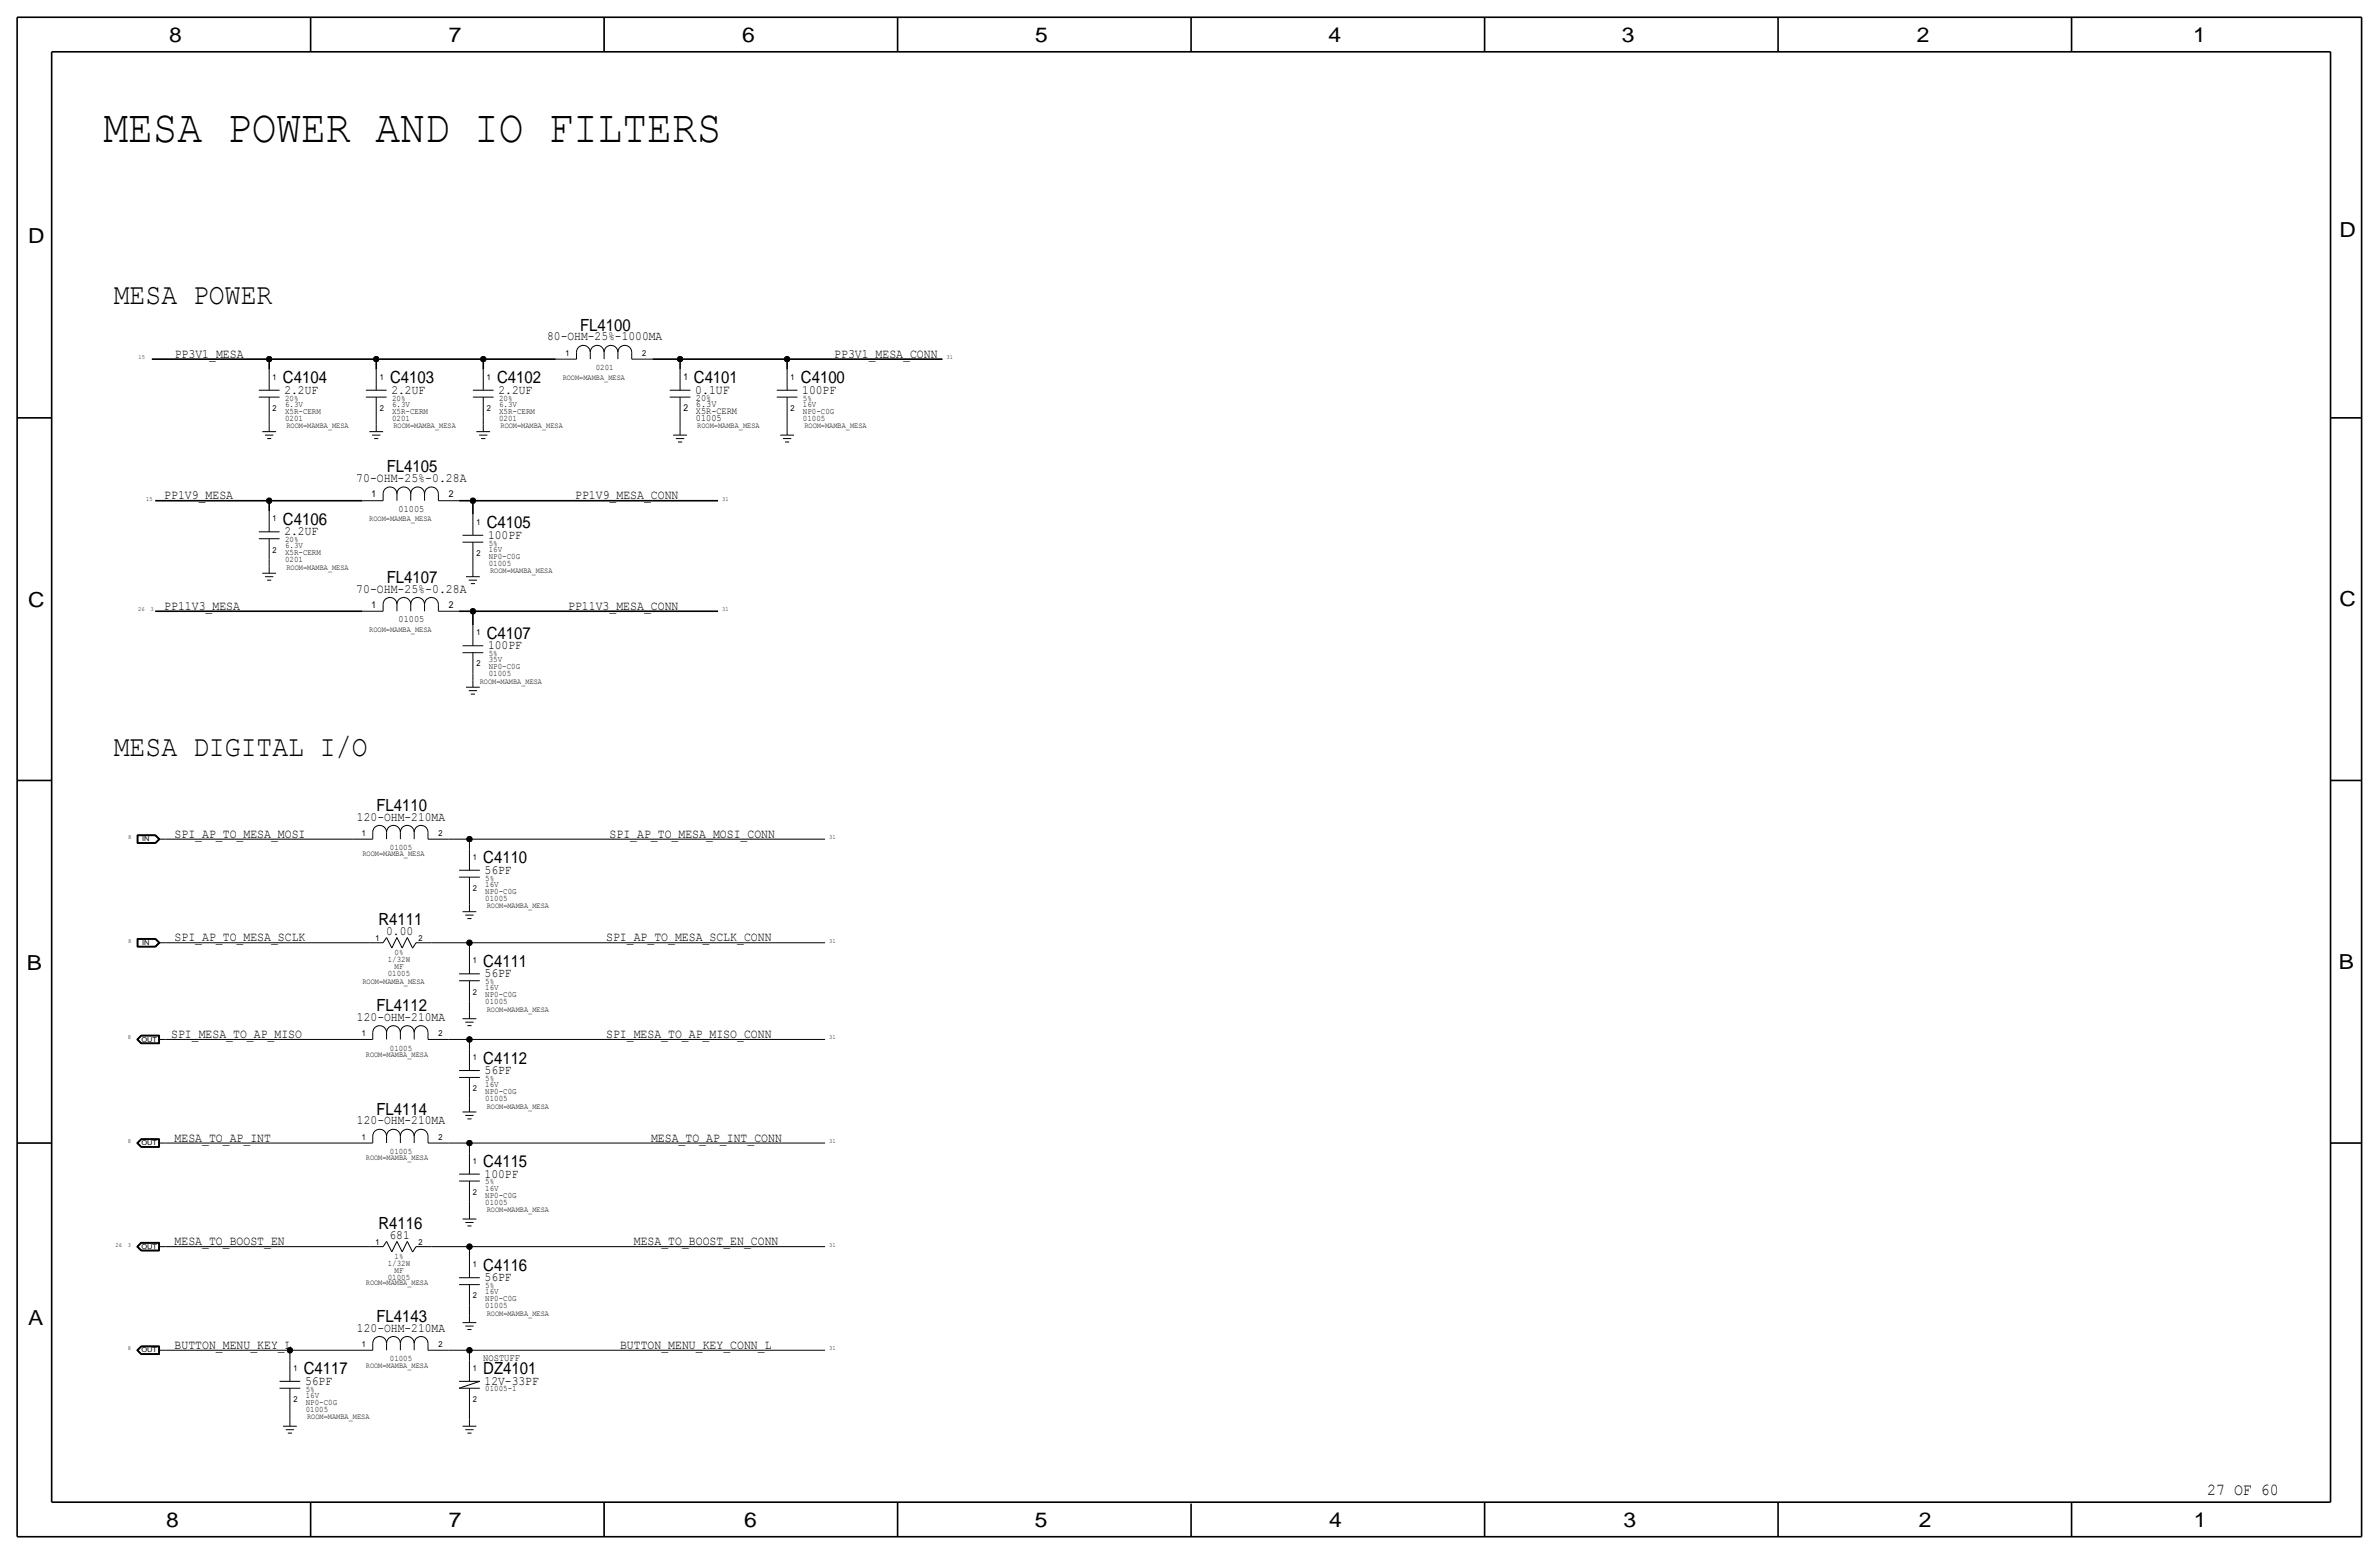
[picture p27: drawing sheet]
<svg xmlns="http://www.w3.org/2000/svg" width="875mm" height="572mm" viewBox="0 0 875 572" stroke-linecap="round" stroke-linejoin="round" font-family="sans-serif">
<defs><g id="words">
<text font-size="17" x="38" y="52.1">MESA POWER AND IO FILTERS</text>
<g font-size="10.9">
<text x="41.9" y="111.8">MESA POWER</text>
<text x="41.9" y="278.1">MESA DIGITAL I/O</text>
</g>
<g font-size="7.6">
<text x="62.2" y="15.5">8</text>
<text x="165" y="15.5">7</text>
<text x="273" y="15.5">6</text>
<text x="380.7" y="15.5">5</text>
<text x="488.6" y="15.5">4</text>
<text x="596.6" y="15.5">3</text>
<text x="705.1" y="15.5">2</text>
<text x="806.7" y="15.5">1</text>
<text x="10.4" y="89.4">D</text>
<text x="860.5" y="87.1">D</text>
<text x="10.4" y="223.3">C</text>
<text x="860.5" y="222.8">C</text>
<text x="9.8" y="356.6">B</text>
<text x="860.2" y="356.4">B</text>
<text x="10.4" y="487.4">A</text>
<text x="61.2" y="561.6">8</text>
<text x="165" y="561.6">7</text>
<text x="273.8" y="561.6">6</text>
<text x="380.7" y="561.6">5</text>
<text x="488.9" y="561.6">4</text>
<text x="597.1" y="561.6">3</text>
<text x="705.8" y="561.6">2</text>
<text x="806.9" y="561.6">1</text>
</g>
<g font-size="6.2">
<text x="213.4" y="121.7">FL4100</text>
<text x="104.1" y="141">C4104</text>
<text x="143.5" y="141">C4103</text>
<text x="182.8" y="141">C4102</text>
<text x="255.2" y="141">C4101</text>
<text x="294.6" y="141">C4100</text>
<text x="142.3" y="173.7">FL4105</text>
<text x="104.1" y="193">C4106</text>
<text x="179" y="194.3">C4105</text>
<text x="142.3" y="214.4">FL4107</text>
<text x="179" y="234.9">C4107</text>
<text x="138.5" y="298.2">FL4110</text>
<text x="177.7" y="317.5">C4110</text>
<text x="139.2" y="340.4">R4111</text>
<text x="177.7" y="355.6">C4111</text>
<text x="138.5" y="371.9">FL4112</text>
<text x="177.7" y="391.2">C4112</text>
<text x="138.5" y="410">FL4114</text>
<text x="177.7" y="429.3">C4115</text>
<text x="139.2" y="452.1">R4116</text>
<text x="177.7" y="467.4">C4116</text>
<text x="138.5" y="486.2">FL4143</text>
<text x="111.7" y="505.5">C4117</text>
<text x="177.7" y="505.5">DZ4101</text>
<text x="811.8" y="549.7">27 OF 60</text>
</g>
<g font-size="4.7">
<text x="201.3" y="125.2">80-OHM-25%-1000MA</text>
<text x="64.3" y="131.6">PP3V1_MESA</text>
<text x="306.9" y="131.6">PP3V1_MESA_CONN</text>
<text x="104.6" y="144.8">2.2UF</text>
<text x="144" y="144.8">2.2UF</text>
<text x="183.3" y="144.8">2.2UF</text>
<text x="255.7" y="144.8">0.1UF</text>
<text x="295.1" y="144.8">100PF</text>
<text x="131.1" y="177.3">70-OHM-25%-0.28A</text>
<text x="60.4" y="183.6">PP1V9_MESA</text>
<text x="211.5" y="183.6">PP1V9_MESA_CONN</text>
<text x="104.6" y="196.8">2.2UF</text>
<text x="179.5" y="198.1">100PF</text>
<text x="131.1" y="217.9">70-OHM-25%-0.28A</text>
<text x="60.4" y="224.3">PP11V3_MESA</text>
<text x="209" y="224.3">PP11V3_MESA_CONN</text>
<text x="179.5" y="238.8">100PF</text>
<text x="131.3" y="301.8">120-OHM-210MA</text>
<text x="64.2" y="308.1">SPI_AP_TO_MESA_MOSI</text>
<text x="224.2" y="308.1">SPI_AP_TO_MESA_MOSI_CONN</text>
<text x="178.3" y="321.3">56PF</text>
<text x="64.2" y="346.2">SPI_AP_TO_MESA_SCLK</text>
<text x="142" y="343.9">0.00</text>
<text x="223" y="346.2">SPI_AP_TO_MESA_SCLK_CONN</text>
<text x="178.3" y="359.4">56PF</text>
<text x="131.3" y="375.4">120-OHM-210MA</text>
<text x="62.9" y="381.8">SPI_MESA_TO_AP_MISO</text>
<text x="223" y="381.8">SPI_MESA_TO_AP_MISO_CONN</text>
<text x="178.3" y="395">56PF</text>
<text x="131.3" y="413.5">120-OHM-210MA</text>
<text x="64.2" y="419.9">MESA_TO_AP_INT</text>
<text x="239.5" y="419.9">MESA_TO_AP_INT_CONN</text>
<text x="178.3" y="433.1">100PF</text>
<text x="143.3" y="455.7">681</text>
<text x="64.2" y="458">MESA_TO_BOOST_EN</text>
<text x="233.1" y="458">MESA_TO_BOOST_EN_CONN</text>
<text x="178.3" y="471.2">56PF</text>
<text x="131.3" y="489.7">120-OHM-210MA</text>
<text x="64.2" y="496.1">BUTTON_MENU_KEY_L</text>
<text x="228" y="496.1">BUTTON_MENU_KEY_CONN_L</text>
<text x="112.2" y="509.3">56PF</text>
<text x="178.3" y="509.3">12V-33PF</text>
</g>
<text font-size="3.6" x="177.7" y="500.4">NOSTUFF</text>
<g font-size="3.5">
<text x="251.4" y="139.7">1</text>
<text x="256" y="149.6">6.3V</text>
<text x="256" y="147.3">20%</text>
<text x="251.4" y="151.1">2</text>
<text x="256" y="152.1">X5R-CERM</text>
<text x="256" y="154.7">01005</text>
<text x="136.6" y="182.9">1</text>
<text x="165" y="182.9">2</text>
<text x="146.6" y="188.2">01005</text>
<text x="136.6" y="223.5">1</text>
<text x="165" y="223.5">2</text>
<text x="146.6" y="228.9">01005</text>
</g>
<g font-size="3.1">
<text x="208" y="130.8">1</text>
<text x="236.2" y="130.8">2</text>
<text x="219.2" y="136.1">0201</text>
<text x="100.3" y="139.7">1</text>
<text x="139.6" y="139.7">1</text>
<text x="179" y="139.7">1</text>
<text x="290.8" y="139.7">1</text>
<text x="104.9" y="149.6">6.3V</text>
<text x="104.9" y="147.3">20%</text>
<text x="144.2" y="147.3">20%</text>
<text x="144.2" y="149.6">6.3V</text>
<text x="183.6" y="149.6">6.3V</text>
<text x="183.6" y="147.3">20%</text>
<text x="295.4" y="147.3">5%</text>
<text x="295.4" y="149.6">16V</text>
<text x="100.3" y="151.1">2</text>
<text x="104.9" y="152.1">X5R-CERM</text>
<text x="104.9" y="154.7">0201</text>
<text x="139.6" y="151.1">2</text>
<text x="144.2" y="152.1">X5R-CERM</text>
<text x="144.2" y="154.7">0201</text>
<text x="179" y="151.1">2</text>
<text x="183.6" y="152.1">X5R-CERM</text>
<text x="183.6" y="154.7">0201</text>
<text x="290.8" y="151.1">2</text>
<text x="295.4" y="154.7">01005</text>
<text x="295.4" y="152.1">NP0-C0G</text>
<text x="100.3" y="191.8">1</text>
<text x="175.2" y="193">1</text>
<text x="100.3" y="203.2">2</text>
<text x="104.9" y="201.7">6.3V</text>
<text x="104.9" y="199.4">20%</text>
<text x="179.8" y="200.7">5%</text>
<text x="179.8" y="202.9">16V</text>
<text x="104.9" y="204.2">X5R-CERM</text>
<text x="104.9" y="206.8">0201</text>
<text x="175.2" y="204.5">2</text>
<text x="179.8" y="208">01005</text>
<text x="179.8" y="205.5">NP0-C0G</text>
<text x="175.2" y="233.7">1</text>
<text x="175.2" y="245.1">2</text>
<text x="179.8" y="243.6">35V</text>
<text x="179.8" y="241.3">5%</text>
<text x="179.8" y="248.7">01005</text>
<text x="179.8" y="246.1">NP0-C0G</text>
<text x="133" y="307.3">1</text>
<text x="161.2" y="307.3">2</text>
<text x="143.4" y="312.7">01005</text>
<text x="173.9" y="316.2">1</text>
<text x="178.5" y="323.8">5%</text>
<text x="173.9" y="327.7">2</text>
<text x="178.5" y="328.7">NP0-C0G</text>
<text x="178.5" y="326.1">16V</text>
<text x="178.5" y="331.2">01005</text>
<text x="138.1" y="345.9">1</text>
<text x="153.9" y="345.9">2</text>
<text x="142.6" y="353.8">1/32W</text>
<text x="145.1" y="351.3">0%</text>
<text x="142.6" y="358.9">01005</text>
<text x="145.1" y="356.4">MF</text>
<text x="173.9" y="354.3">1</text>
<text x="173.9" y="365.8">2</text>
<text x="178.5" y="364.2">16V</text>
<text x="178.5" y="362">5%</text>
<text x="178.5" y="369.3">01005</text>
<text x="178.5" y="366.8">NP0-C0G</text>
<text x="133" y="381">1</text>
<text x="161.2" y="381">2</text>
<text x="143.4" y="386.3">01005</text>
<text x="173.9" y="389.9">1</text>
<text x="173.9" y="401.3">2</text>
<text x="178.5" y="399.8">16V</text>
<text x="178.5" y="397.5">5%</text>
<text x="178.5" y="402.3">NP0-C0G</text>
<text x="178.5" y="404.9">01005</text>
<text x="133" y="419.1">1</text>
<text x="161.2" y="419.1">2</text>
<text x="143.4" y="424.4">01005</text>
<text x="173.9" y="428">1</text>
<text x="178.5" y="435.6">5%</text>
<text x="178.5" y="437.9">16V</text>
<text x="173.9" y="439.4">2</text>
<text x="178.5" y="443">01005</text>
<text x="178.5" y="440.4">NP0-C0G</text>
<text x="138.1" y="457.7">1</text>
<text x="153.9" y="457.7">2</text>
<text x="142.6" y="465.6">1/32W</text>
<text x="145.1" y="463">1%</text>
<text x="173.9" y="466.1">1</text>
<text x="142.6" y="470.7">01005</text>
<text x="145.1" y="468.1">MF</text>
<text x="178.5" y="473.7">5%</text>
<text x="173.9" y="477.5">2</text>
<text x="178.5" y="476">16V</text>
<text x="178.5" y="478.5">NP0-C0G</text>
<text x="178.5" y="481.1">01005</text>
<text x="133" y="495.3">1</text>
<text x="161.2" y="495.3">2</text>
<text x="143.4" y="500.6">01005</text>
<text x="107.9" y="504.2">1</text>
<text x="173.9" y="504.2">1</text>
<text x="107.9" y="515.6">2</text>
<text x="112.5" y="511.8">5%</text>
<text x="112.5" y="514.1">16V</text>
<text x="173.9" y="515.6">2</text>
<text x="178.5" y="511.6">01005-1</text>
<text x="112.5" y="519.2">01005</text>
<text x="112.5" y="516.6">NP0-C0G</text>
</g>
<g font-size="2.9">
<text x="207" y="139.7">ROOM=MAMBA_MESA</text>
<text x="105.4" y="157.5">ROOM=MAMBA_MESA</text>
<text x="144.7" y="157.5">ROOM=MAMBA_MESA</text>
<text x="184.1" y="157.5">ROOM=MAMBA_MESA</text>
<text x="256.5" y="157.5">ROOM=MAMBA_MESA</text>
<text x="295.9" y="157.5">ROOM=MAMBA_MESA</text>
<text x="135.8" y="191.8">ROOM=MAMBA_MESA</text>
<text x="105.4" y="209.5">ROOM=MAMBA_MESA</text>
<text x="180.3" y="210.8">ROOM=MAMBA_MESA</text>
<text x="135.8" y="232.4">ROOM=MAMBA_MESA</text>
<text x="176.5" y="251.5">ROOM=MAMBA_MESA</text>
<text x="133.3" y="315">ROOM=MAMBA_MESA</text>
<text x="179" y="334">ROOM=MAMBA_MESA</text>
<text x="133.3" y="362">ROOM=MAMBA_MESA</text>
<text x="179" y="372.1">ROOM=MAMBA_MESA</text>
<text x="134.6" y="388.6">ROOM=MAMBA_MESA</text>
<text x="179" y="407.7">ROOM=MAMBA_MESA</text>
<text x="134.6" y="426.7">ROOM=MAMBA_MESA</text>
<text x="179" y="445.8">ROOM=MAMBA_MESA</text>
<text x="134.6" y="472.4">ROOM=MAMBA_MESA</text>
<text x="179" y="483.9">ROOM=MAMBA_MESA</text>
<text x="134.6" y="502.9">ROOM=MAMBA_MESA</text>
<text x="113" y="522">ROOM=MAMBA_MESA</text>
</g>
<g font-size="2.5">
<text x="52.3" y="309.4">IN</text>
<text x="52.3" y="347.5">IN</text>
<text x="52" y="383">OUT</text>
<text x="52" y="421.1">OUT</text>
<text x="52" y="459.2">OUT</text>
<text x="52" y="497.3">OUT</text>
</g>
<g font-size="2.3">
<text x="51" y="132.1">15</text>
<text x="348.2" y="132.1">31</text>
<text x="53.8" y="184.2">15</text>
<text x="265.6" y="184.2">31</text>
<text x="50.8" y="224.8">26</text>
<text x="55.4" y="224.8">3</text>
<text x="265.6" y="224.8">31</text>
<text x="47.2" y="308.6">8</text>
<text x="305" y="308.6">31</text>
<text x="47.2" y="346.7">8</text>
<text x="305" y="346.7">31</text>
<text x="47" y="382.3">8</text>
<text x="305" y="382.3">31</text>
<text x="47" y="420.4">8</text>
<text x="305" y="420.4">31</text>
<text x="42.5" y="458.5">26</text>
<text x="47" y="458.5">3</text>
<text x="305" y="458.5">31</text>
<text x="47" y="496.6">8</text>
<text x="305" y="496.6">31</text>
</g>
</g></defs>
<g fill="none" stroke="#000" stroke-width=".37">
<path d="M99 135.9v7.6zM138.4 135.9v7.6zM177.7 135.9v7.6zM204.4 132.1h7.6zM212 129.5a2.54 2.54 0 0 1 2.6-2.5 2.54 2.54 0 0 1 2.5 2.5 2.54 2.54 0 0 1 2.6-2.5 2.54 2.54 0 0 1 2.5 2.5 2.54 2.54 0 0 1 2.5-2.5 2.54 2.54 0 0 1 2.6 2.5 2.54 2.54 0 0 1 2.5-2.5 2.54 2.54 0 0 1 2.6 2.5M212 129.5v2.6zM217.1 129.5v2.6zM222.2 129.5v2.6zM227.3 129.5v2.6zM232.4 132.1h7.6zM232.4 129.5v2.6zM250.1 135.9v7.6z"/>
<path d="M289.5 135.9v7.6zM95.2 143.5h7.6zM95.2 146.1h7.6zM96.5 158.8h5zM99 153.7v2.5zM99 156.2v2.6zM99 146v7.7zM134.6 143.5h7.6zM134.6 146.1h7.6zM135.8 158.8h5.1zM138.4 153.7v2.5zM138.4 156.2v2.6z"/>
<path d="M138.4 146v7.7zM173.9 143.5h7.7zM173.9 146.1h7.7zM175.2 158.8h5.1zM177.7 153.7v2.5zM177.7 156.2v2.6zM177.7 146v7.7zM246.3 143.5h7.6zM246.3 146.1h7.6zM250.1 153.7v3.8zM250.1 146v7.7zM250.1 157.5v2.5z"/>
<path d="M285.7 146.1h7.6zM285.7 143.5h7.6zM289.5 153.7v3.8zM289.5 146v7.7zM289.5 157.5v2.5zM97.5 160h3zM98.2 161.3h1.6zM136.9 160h3zM137.6 161.3h1.5zM176.2 160h3.1zM177 161.3h1.5zM247.6 160h5.1z"/>
<path d="M248.6 161.3h3.1zM249.4 162.6h1.5zM287 160h5zM288 161.3h3zM288.7 162.6h1.6zM95.2 195.6h7.6zM95.2 198.1h7.6zM99 188v7.6zM99 198.1v7.6zM133.3 184.2h7.6zM140.9 181.6a2.54 2.54 0 0 1 2.6-2.5 2.54 2.54 0 0 1 2.5 2.5 2.54 2.54 0 0 1 2.5-2.5 2.54 2.54 0 0 1 2.6 2.5 2.54 2.54 0 0 1 2.5-2.5 2.54 2.54 0 0 1 2.6 2.5 2.54 2.54 0 0 1 2.5-2.5 2.54 2.54 0 0 1 2.5 2.5M140.9 181.6v2.6z"/>
<path d="M146 181.6v2.6zM151.1 181.6v2.6zM156.2 181.6v2.6zM161.2 181.6v2.6zM161.2 184.2h7.7zM170.1 199.4h7.6zM170.1 196.9h7.6zM173.9 189.2v7.7zM173.9 199.4v7.6zM96.5 210.8h5zM97.5 212.1h3zM98.2 213.4h1.6z"/>
<path d="M99 205.7v2.6zM99 208.3v2.5zM171.4 212.1h5.1zM172.4 213.4h3.1zM173.2 214.6h1.5zM173.9 207v2.6zM173.9 209.6v2.5zM133.3 224.8h7.6zM140.9 222.3a2.54 2.54 0 0 1 2.6-2.6 2.54 2.54 0 0 1 2.5 2.6 2.54 2.54 0 0 1 2.5-2.6 2.54 2.54 0 0 1 2.6 2.6 2.54 2.54 0 0 1 2.5-2.6 2.54 2.54 0 0 1 2.6 2.6 2.54 2.54 0 0 1 2.5-2.6 2.54 2.54 0 0 1 2.5 2.6M140.9 222.3v2.5zM146 222.3v2.5zM151.1 222.3v2.5z"/>
<path d="M156.2 222.3v2.5zM161.2 222.3v2.5zM161.2 224.8h7.7zM170.1 237.5h7.6zM173.9 229.9v7.6zM170.1 240h7.6zM171.4 252.7h5.1zM172.4 254h3.1zM173.2 255.3h1.5zM173.9 247.7v2.5zM173.9 240v7.7zM173.9 250.2v2.5z"/>
<path d="M50.4 307h6.9zM50.4 307v3.2zM50.4 310.2h6.9zM50.5 307.1h6.7zM50.5 307.1v3zM50.5 310.1h6.7zM50.6 307.2v2.8zM50.6 310h6.5zM50.6 307.2h6.5zM50.7 307.3h6.4zM50.7 307.3v2.6zM50.7 309.9h6.4z"/>
<path d="M57.1 307.3l1.3 1.3zM57.1 309.9l1.3-1.3zM57.1 310l1.4-1.4zM57.2 307.2l1.3 1.4zM57.2 310.1l1.5-1.5zM57.2 307.1l1.5 1.5zM57.3 310.2l1.5-1.6zM57.3 307l1.5 1.6zM58.4 308.6h2.5zM60.9 308.6h68.6zM129.5 308.6h7.6zM137.1 306.1a2.54 2.54 0 0 1 2.5-2.6 2.54 2.54 0 0 1 2.6 2.6 2.54 2.54 0 0 1 2.5-2.6 2.54 2.54 0 0 1 2.6 2.6 2.54 2.54 0 0 1 2.5-2.6 2.54 2.54 0 0 1 2.5 2.6 2.54 2.54 0 0 1 2.6-2.6 2.54 2.54 0 0 1 2.5 2.6"/>
<path d="M137.1 306.1v2.5zM142.2 306.1v2.5zM147.3 306.1v2.5zM152.3 306.1v2.5zM157.4 308.6h7.6zM157.4 306.1v2.5zM165 308.6h7.7zM172.7 308.6h130.8zM172.7 308.6v3.8zM172.7 312.4v7.6zM168.9 320h7.6zM168.9 322.6h7.6z"/>
<path d="M170.1 335.3h5.1zM171.1 336.6h3.1zM171.9 337.8h1.5zM172.7 330.2v2.5zM172.7 322.6v7.6zM172.7 332.7v2.6zM50.4 345.1h6.9zM50.4 345.1v3.2zM50.4 348.3h6.9zM50.5 345.2h6.7zM50.5 345.2v3zM50.5 348.2h6.7z"/>
<path d="M50.6 345.3v2.8zM50.6 348.1h6.5zM50.6 345.3h6.5zM50.7 345.4h6.4zM50.7 345.4v2.6zM50.7 348h6.4zM57.1 345.4l1.3 1.3zM57.1 348l1.3-1.3zM57.1 348.1l1.4-1.4zM57.2 345.3l1.3 1.4zM57.2 345.2l1.5 1.5zM57.3 345.1l1.5 1.6z"/>
<path d="M58.4 346.7h2.5zM58.7 346.7l-1.5 1.5zM58.8 346.7l-1.5 1.6zM60.9 346.7h74.9zM135.8 346.7h5.1zM142.2 344.8l-1.3 1.9zM142.2 344.8l1.9 3.8zM146 344.8l1.9 3.8zM146 344.8l-1.9 3.8zM149.8 344.8l-1.9 3.8zM149.8 344.8l1.9 3.8zM153 346.7l-1.3 2z"/>
<path d="M153 346.7h5.7zM158.7 346.7h14zM168.9 358.1h7.6zM172.7 346.7h130.8zM172.7 346.7v3.8zM172.7 350.5v7.6zM137.1 379.7a2.54 2.54 0 0 1 2.5-2.5 2.54 2.54 0 0 1 2.6 2.5 2.54 2.54 0 0 1 2.5-2.5 2.54 2.54 0 0 1 2.6 2.5 2.54 2.54 0 0 1 2.5-2.5 2.54 2.54 0 0 1 2.5 2.5 2.54 2.54 0 0 1 2.6-2.5 2.54 2.54 0 0 1 2.5 2.5M137.1 379.7v2.6zM142.2 379.7v2.6zM147.3 379.7v2.6zM152.3 379.7v2.6zM157.4 379.7v2.6z"/>
<path d="M168.9 360.7h7.6zM170.1 374.6h5.1zM171.1 375.9h3.1zM171.9 377.2h1.5zM172.7 368.3v3.8zM172.7 360.7v7.6zM172.7 372.1v2.5zM50.3 382.3l1.6-1.6zM50.3 382.3l1.6 1.5zM50.4 382.3l1.5 1.4zM50.6 382.3l1.4 1.3zM50.7 382.3l1.3 1.2z"/>
<path d="M50.7 382.3l1.3-1.3zM51.9 380.7h6.8zM51.9 383.8h6.8zM51.9 383.7h6.7zM51.9 380.8h6.7zM51.9 380.8l-1.5 1.5zM52 380.9l-1.4 1.4zM52 380.9h6.5zM52 383.6h6.5zM52 381h6.4zM52 383.5h6.4zM58.4 381v2.5z"/>
<path d="M58.4 382.3h2.5zM58.5 380.9v2.7zM58.6 380.8v2.9zM58.7 380.7v3.1zM60.9 382.3h68.6zM129.5 382.3h7.6zM157.4 382.3h7.6zM165 382.3h7.7zM168.9 393.7h7.6zM168.9 396.2h7.6zM172.7 382.3h130.8zM172.7 382.3v3.8z"/>
<path d="M172.7 386.1v7.6zM172.7 396.2v7.7zM51.9 418.8h6.8zM51.9 418.9h6.7zM51.9 418.9l-1.5 1.5zM52 419l-1.4 1.4zM52 419h6.5zM52 419.1h6.4zM58.4 419.1v2.5zM58.5 419v2.7zM58.6 418.9v2.9zM58.7 418.8v3.1z"/>
<path d="M137.1 417.8a2.54 2.54 0 0 1 2.5-2.5 2.54 2.54 0 0 1 2.6 2.5 2.54 2.54 0 0 1 2.5-2.5 2.54 2.54 0 0 1 2.6 2.5 2.54 2.54 0 0 1 2.5-2.5 2.54 2.54 0 0 1 2.5 2.5 2.54 2.54 0 0 1 2.6-2.5 2.54 2.54 0 0 1 2.5 2.5M137.1 417.8v2.6zM142.2 417.8v2.6zM147.3 417.8v2.6zM152.3 417.8v2.6zM157.4 417.8v2.6zM170.1 408.9h5.1zM171.1 410.2h3.1zM171.9 411.5h1.5zM172.7 403.9v2.5zM172.7 406.4v2.5zM50.3 420.4l1.6-1.6z"/>
<path d="M50.3 420.4l1.6 1.5zM50.4 420.4l1.5 1.4zM50.6 420.4l1.4 1.3zM50.7 420.4l1.3 1.2zM50.7 420.4l1.3-1.3zM51.9 421.9h6.8zM51.9 421.8h6.7zM52 421.7h6.5zM52 421.6h6.4zM58.4 420.4h2.5zM60.9 420.4h68.6zM129.5 420.4h7.6z"/>
<path d="M157.4 420.4h7.6zM165 420.4h7.7zM168.9 431.8h7.6zM168.9 434.3h7.6zM172.7 420.4h130.8zM172.7 420.4v3.8zM172.7 424.2v7.6zM172.7 434.3v7.7zM50.3 458.5l1.6-1.6zM50.3 458.5l1.6 1.5zM50.4 458.5l1.5 1.4zM50.6 458.5l1.4 1.3z"/>
<path d="M50.7 458.5l1.3 1.2zM50.7 458.5l1.3-1.3zM51.9 456.9h6.8zM51.9 459.9h6.7zM51.9 457h6.7zM51.9 457l-1.5 1.5zM52 457.1l-1.4 1.4zM52 457.1h6.5zM52 459.8h6.5zM52 457.2h6.4zM52 459.7h6.4zM58.4 457.2v2.5z"/>
<path d="M58.4 458.5h2.5zM58.5 457.1v2.7zM58.6 457v2.9zM58.7 456.9v3.1zM60.9 458.5h74.9zM135.8 458.5h5.1zM142.2 456.5l-1.3 2zM142.2 456.5l1.9 3.9zM146 456.5l1.9 3.9zM146 456.5l-1.9 3.9zM149.8 456.5l-1.9 3.9zM149.8 456.5l1.9 3.9z"/>
<path d="M153 458.5l-1.3 2zM153 458.5h5.7zM158.7 458.5h14zM170.1 448.3h5.1zM171.1 449.6h3.1zM171.9 450.9h1.5zM172.7 458.5h130.8zM172.7 442v3.8zM172.7 458.5v3.8zM172.7 445.8v2.5zM51.9 460h6.8zM168.9 469.9h7.6z"/>
<path d="M168.9 472.4h7.6zM172.7 462.3v7.6zM172.7 472.4v7.7zM50.3 496.6l1.6-1.6zM50.3 496.6l1.6 1.5zM50.4 496.6l1.5 1.4zM50.4 496.6l1.5-1.5zM50.6 496.6l1.4-1.4zM50.6 496.6l1.4 1.3zM50.7 496.6l1.3 1.2zM50.7 496.6l1.3-1.3zM51.9 495h6.8z"/>
<path d="M51.9 498.1h6.8zM51.9 498h6.7zM51.9 495.1h6.7zM52 495.2h6.5zM52 497.9h6.5zM52 495.3h6.4zM52 497.8h6.4zM58.4 495.3v2.5zM58.4 496.6h2.5zM58.5 495.2v2.7zM58.6 495.1v2.9zM58.7 495v3.1z"/>
<path d="M60.9 496.6h45.7zM106.6 496.6h22.9zM106.6 496.6v3.8zM129.5 496.6h7.6zM137.1 494a2.54 2.54 0 0 1 2.5-2.5 2.54 2.54 0 0 1 2.6 2.5 2.54 2.54 0 0 1 2.5-2.5 2.54 2.54 0 0 1 2.6 2.5 2.54 2.54 0 0 1 2.5-2.5 2.54 2.54 0 0 1 2.5 2.5 2.54 2.54 0 0 1 2.6-2.5 2.54 2.54 0 0 1 2.5 2.5M137.1 494v2.6zM142.2 494v2.6zM147.3 494v2.6zM152.3 494v2.6zM157.4 496.6h7.6zM157.4 494v2.6zM165 496.6h7.7z"/>
<path d="M170.1 486.4h5.1zM171.1 487.7h3.1zM171.9 488.9h1.5zM172.7 496.6h130.8zM172.7 480.1v3.8zM172.7 496.6v3.8zM172.7 483.9v2.5zM102.8 508h7.6zM102.8 510.5h7.6zM106.6 518.2v3.8zM106.6 500.4v7.6zM106.6 510.5v7.7z"/>
<path d="M168.9 510.5h7.6zM168.9 510.5l7.6-2.5zM168.9 508h7.6zM172.7 518.2v3.8zM172.7 500.4v7.6zM172.7 510.5v7.7zM104.1 524.5h5.1zM105.1 525.8h3.1zM105.9 527h1.5zM106.6 522v2.5zM170.1 524.5h5.1zM171.1 525.8h3.1z"/>
<path d="M171.9 527h1.5zM172.7 522v2.5z"/>
</g>
<g fill="none" stroke="#000" stroke-width=".6" stroke-linecap="butt">
<path d="M6.3 6.4v558.7zM6.3 6.4h862.3zM19 19.1v533.4zM19 19.1h838.2zM114.2 6.4v12.7zM222.2 6.4v12.7zM330.1 6.4v12.7zM438.1 6.4v12.7zM546.1 6.4v12.7zM654 6.4v12.7zM762 6.4v12.7zM857.2 19.1v533.4z"/>
<path d="M868.6 6.4v558.7zM55.8 132.1h43.2zM99 132.1v3.8zM99 132.1h39.4zM138.4 132.1h39.3zM138.4 132.1v3.8zM177.7 132.1v3.8zM177.7 132.1h26.7zM240 132.1h10.1zM250.1 132.1h39.4zM250.1 132.1v3.8zM289.5 132.1v3.8z"/>
<path d="M289.5 132.1h57.2zM6.3 153.7h12.7zM857.2 153.7h11.4zM57.1 184.2h41.9zM99 184.2h34.3zM99 184.2v3.8zM168.9 184.2h5zM173.9 184.2v5zM173.9 184.2h90.2zM57.1 224.8h76.2zM168.9 224.8h5zM173.9 224.8h90.2z"/>
<path d="M173.9 224.8v5.1zM6.3 287h12.7zM857.2 287h11.4zM6.3 420.4h12.7zM857.2 420.4h11.4zM19 552.5h838.2zM114.2 552.4v12.7zM222.2 552.5v12.7zM330.1 552.5v12.7zM438.1 553v12.1zM546.1 552.5v12.7zM654 552.5v12.7z"/>
<path d="M762 552.5v12.7zM6.3 565.1h862.3z"/>
</g>
<g fill="#000" stroke="#000" stroke-width=".37">
<circle cx="99" cy="132.1" r="1.02"/>
<circle cx="138.4" cy="132.1" r="1.02"/>
<circle cx="177.7" cy="132.1" r="1.02"/>
<circle cx="250.1" cy="132.1" r="1.02"/>
<circle cx="289.5" cy="132.1" r="1.02"/>
<circle cx="99" cy="184.1" r="1.02"/>
<circle cx="173.9" cy="184.1" r="1.02"/>
<circle cx="173.9" cy="224.8" r="1.02"/>
<circle cx="172.7" cy="308.6" r="1.02"/>
<circle cx="172.7" cy="346.7" r="1.02"/>
<circle cx="172.7" cy="382.3" r="1.02"/>
<circle cx="172.7" cy="420.4" r="1.02"/>
<circle cx="172.7" cy="458.5" r="1.02"/>
<circle cx="106.6" cy="496.6" r="1.02"/>
<circle cx="172.7" cy="496.6" r="1.02"/>
</g>
<use href="#words"/>
</svg>
